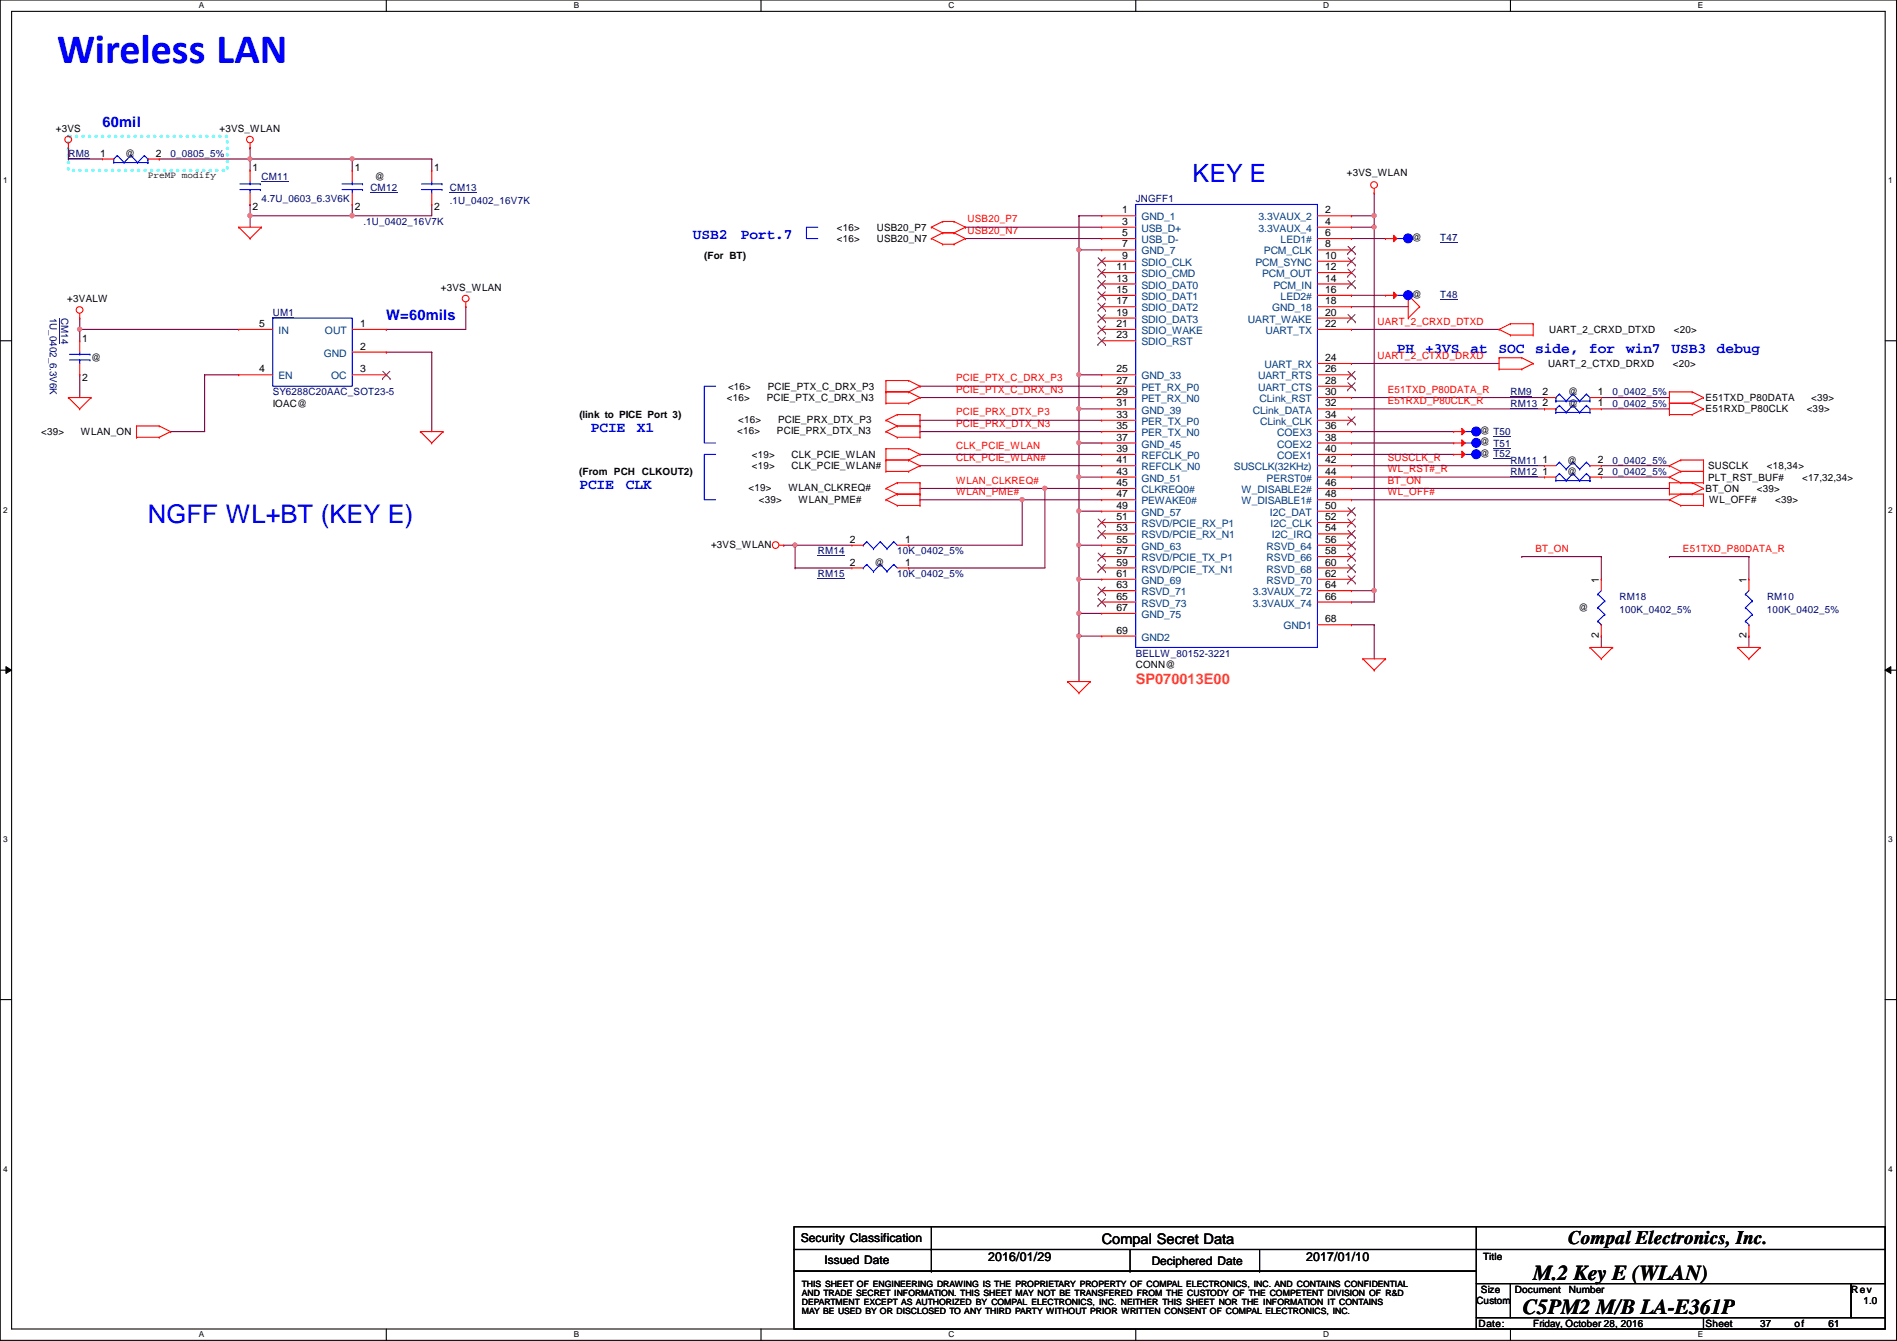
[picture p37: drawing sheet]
<svg xmlns="http://www.w3.org/2000/svg" width="297mm" height="210mm" viewBox="0 0 297 210" stroke-linecap="round" stroke-linejoin="round" font-family="sans-serif">
<defs><g id="words">
<text font-size="6.6" fill="#00f" x="8.9" y="9.8">Wireless LAN</text>
<text font-size="4" fill="#00f" x="23.2" y="81.8">NGFF WL+BT (KEY E)</text>
<text font-size="3.9" fill="#00f" x="186.7" y="28.4">KEY E</text>
<g font-size="3.3">
<text x="240.1" y="200.4">M.2 Key E (WLAN)</text>
<text x="238.5" y="205.7">C5PM2 M/B LA-E361P</text>
</g>
<text font-size="3" x="245.6" y="194.7">Compal Electronics, Inc.</text>
<g font-size="2.3" fill="#00f">
<text x="16" y="19.9">60mil</text>
<text x="108.5" y="37.4">USB2</text>
<text x="116" y="37.4">Port.7</text>
<text x="60.5" y="50.1">W=60mils</text>
<text x="218.7" y="55.2">PH</text>
<text x="223.1" y="55.2">+3VS</text>
<text x="230.2" y="55.2">at</text>
<text x="234.6" y="55.2">SOC</text>
<text x="240.4" y="55.2">side,</text>
<text x="248.9" y="55.2">for</text>
<text x="254.6" y="55.2">win7</text>
<text x="261.7" y="55.2">USB3</text>
<text x="268.8" y="55.2">debug</text>
<text x="92.5" y="67.6">PCIE</text>
<text x="99.7" y="67.6">X1</text>
<text x="90.7" y="76.5">PCIE</text>
<text x="98" y="76.5">CLK</text>
</g>
<text font-size="2.3" fill="#ff8000" x="177.8" y="107">SP070013E00</text>
<text font-size="2.3" x="172.5" y="194.6">Compal Secret Data</text>
<g font-size="1.9">
<text x="125.4" y="194.4">Security Classification</text>
<text x="129.1" y="197.8">Issued Date</text>
<text x="154.7" y="197.4">2016/01/29</text>
<text x="180.3" y="198">Deciphered Date</text>
<text x="204.5" y="197.4">2017/01/10</text>
</g>
<g font-size="1.6">
<text x="8.8" y="20.7">+3VS</text>
<text x="34.4" y="20.7">+3VS_WLAN</text>
<text x="15.7" y="24.5">1</text>
<text x="19.6" y="24.6">@</text>
<text x="24.4" y="24.5">2</text>
<text x="39.5" y="26.8">1</text>
<text x="55.5" y="26.8">1</text>
<text x="58.7" y="28.1">@</text>
<text x="68" y="26.8">1</text>
<text x="210.9" y="27.6">+3VS_WLAN</text>
<text x="39.5" y="32.9">2</text>
<text x="55.5" y="32.9">2</text>
<text x="68" y="32.9">2</text>
<text x="175.7" y="33.4">1</text>
<text x="175.7" y="35.2">3</text>
<text x="207.5" y="33.4">2</text>
<text x="207.5" y="35.2">4</text>
<text x="110.3" y="40.6">(For BT)</text>
<text x="131.1" y="36.1">&lt;16&gt;</text>
<text x="131.1" y="37.9">&lt;16&gt;</text>
<text x="137.3" y="36.1">USB20_P7</text>
<text x="137.3" y="37.9">USB20_N7</text>
<text x="175.7" y="37">5</text>
<text x="175.7" y="38.7">7</text>
<text x="175.7" y="40.5">9</text>
<text x="207.5" y="40.5">10</text>
<text x="207.5" y="37">6</text>
<text x="207.5" y="38.7">8</text>
<text x="221.1" y="37.7">@</text>
<text x="10.5" y="47.3">+3VALW</text>
<text x="69" y="45.6">+3VS_WLAN</text>
<text x="174.8" y="42.3">11</text>
<text x="174.8" y="44.1">13</text>
<text x="174.8" y="45.8">15</text>
<text x="174.8" y="47.6">17</text>
<text x="207.5" y="44.1">14</text>
<text x="207.5" y="45.8">16</text>
<text x="207.5" y="47.6">18</text>
<text x="207.5" y="42.3">12</text>
<text x="221.1" y="46.6">@</text>
<text x="12.9" y="53.5">1</text>
<text x="40.6" y="51.2">5</text>
<text x="56.4" y="51.2">1</text>
<text x="174.8" y="49.4">19</text>
<text x="174.8" y="51.2">21</text>
<text x="174.8" y="53">23</text>
<text x="207.5" y="49.4">20</text>
<text x="207.5" y="51.2">22</text>
<text x="242.6" y="52.1">UART_2_CRXD_DTXD</text>
<text x="262.1" y="52.1">&lt;20&gt;</text>
<text x="12.9" y="59.6">2</text>
<text x="14.3" y="56.6">@</text>
<text x="40.6" y="58.3">4</text>
<text x="56.4" y="54.7">2</text>
<text x="56.4" y="58.3">3</text>
<text x="174.8" y="58.3">25</text>
<text x="207.5" y="56.5">24</text>
<text x="207.5" y="58.3">26</text>
<text x="242.4" y="57.4">UART_2_CTXD_DRXD</text>
<text x="262" y="57.4">&lt;20&gt;</text>
<text x="42.7" y="63.7">IOAC@</text>
<text x="90.7" y="65.5">(link to PICE Port 3)</text>
<text x="113.8" y="62.8">&lt;16&gt;</text>
<text x="114" y="61">&lt;16&gt;</text>
<text x="120.1" y="62.8">PCIE_PTX_C_DRX_N3</text>
<text x="120.2" y="61">PCIE_PTX_C_DRX_P3</text>
<text x="174.8" y="60.1">27</text>
<text x="174.8" y="61.8">29</text>
<text x="174.8" y="63.6">31</text>
<text x="174.8" y="65.4">33</text>
<text x="207.5" y="60.1">28</text>
<text x="207.5" y="61.8">30</text>
<text x="207.5" y="65.4">34</text>
<text x="207.5" y="63.6">32</text>
<text x="241.5" y="63.6">2</text>
<text x="241.5" y="61.8">2</text>
<text x="245.6" y="63.7">@</text>
<text x="245.6" y="61.9">@</text>
<text x="250.2" y="63.6">1</text>
<text x="250.2" y="61.8">1</text>
<text x="267.1" y="62.8">E51TXD_P80DATA</text>
<text x="267.1" y="64.6">E51RXD_P80CLK</text>
<text x="282.9" y="64.6">&lt;39&gt;</text>
<text x="283.6" y="62.8">&lt;39&gt;</text>
<text x="6.4" y="68.1">&lt;39&gt;</text>
<text x="12.7" y="68.1">WLAN_ON</text>
<text x="115.4" y="67.9">&lt;16&gt;</text>
<text x="115.6" y="66.2">&lt;16&gt;</text>
<text x="117.7" y="71.7">&lt;19&gt;</text>
<text x="121.7" y="67.9">PCIE_PRX_DTX_N3</text>
<text x="121.8" y="66.2">PCIE_PRX_DTX_P3</text>
<text x="123.9" y="71.7">CLK_PCIE_WLAN</text>
<text x="174.8" y="67.2">35</text>
<text x="174.8" y="69">37</text>
<text x="174.8" y="70.7">39</text>
<text x="207.5" y="67.2">36</text>
<text x="207.5" y="69">38</text>
<text x="207.5" y="70.7">40</text>
<text x="231.7" y="67.9">@ T50</text>
<text x="231.7" y="69.7">@ T51</text>
<text x="231.7" y="71.5">@ T52</text>
<text x="90.7" y="74.4">(From PCH CLKOUT2)</text>
<text x="117.2" y="76.8">&lt;19&gt;</text>
<text x="117.7" y="73.4">&lt;19&gt;</text>
<text x="123.4" y="76.8">WLAN_CLKREQ#</text>
<text x="123.9" y="73.4">CLK_PCIE_WLAN#</text>
<text x="174.8" y="72.5">41</text>
<text x="174.8" y="74.3">43</text>
<text x="174.8" y="76.1">45</text>
<text x="174.8" y="77.9">47</text>
<text x="207.5" y="76.1">46</text>
<text x="207.5" y="77.9">48</text>
<text x="207.5" y="72.5">42</text>
<text x="207.5" y="74.3">44</text>
<text x="241.5" y="74.3">1</text>
<text x="241.5" y="72.5">1</text>
<text x="245.4" y="74.3">@</text>
<text x="245.4" y="72.6">@</text>
<text x="250.2" y="74.3">2</text>
<text x="250.2" y="72.5">2</text>
<text x="267.1" y="77">BT_ON</text>
<text x="267.5" y="75.2">PLT_RST_BUF#</text>
<text x="267.5" y="73.4">SUSCLK</text>
<text x="275.1" y="77">&lt;39&gt;</text>
<text x="276.7" y="73.4">&lt;18,34&gt;</text>
<text x="282.2" y="75.2">&lt;17,32,34&gt;</text>
<text x="118.8" y="78.8">&lt;39&gt;</text>
<text x="125" y="78.8">WLAN_PME#</text>
<text x="174.8" y="79.6">49</text>
<text x="174.8" y="81.4">51</text>
<text x="174.8" y="83.2">53</text>
<text x="207.5" y="79.6">50</text>
<text x="207.5" y="81.4">52</text>
<text x="207.5" y="83.2">54</text>
<text x="267.6" y="78.8">WL_OFF#</text>
<text x="278" y="78.8">&lt;39&gt;</text>
<text x="111.3" y="85.7">+3VS_WLAN</text>
<text x="133.1" y="88.5">2</text>
<text x="133.1" y="85">2</text>
<text x="136.9" y="88.6">@</text>
<text x="141.7" y="88.5">1</text>
<text x="141.7" y="85">1</text>
<text x="174.8" y="85">55</text>
<text x="174.8" y="86.7">57</text>
<text x="174.8" y="88.5">59</text>
<text x="207.5" y="85">56</text>
<text x="207.5" y="86.7">58</text>
<text x="207.5" y="88.5">60</text>
<text x="174.8" y="90.3">61</text>
<text x="174.8" y="92.1">63</text>
<text x="174.8" y="93.9">65</text>
<text x="174.8" y="95.6">67</text>
<text x="207.5" y="92.1">64</text>
<text x="207.5" y="93.9">66</text>
<text x="207.5" y="90.3">62</text>
<text x="247.2" y="95.7">@</text>
<text x="250.4" y="91.2" transform="rotate(-90 250.4 91.2)">1</text>
<text x="273.5" y="91.2" transform="rotate(-90 273.5 91.2)">1</text>
<text x="174.8" y="99.2">69</text>
<text x="207.5" y="97.4">68</text>
<text x="250.4" y="99.9" transform="rotate(-90 250.4 99.9)">2</text>
<text x="273.5" y="99.9" transform="rotate(-90 273.5 99.9)">2</text>
<text x="177.8" y="104.6">CONN@</text>
<text x="232.2" y="197.2">Title</text>
<text x="231.9" y="202.4">Size</text>
<text x="237.2" y="202.4">Document</text>
<text x="245.6" y="202.4">Number</text>
<text x="289.8" y="202.4">Rev</text>
<text x="231.2" y="204.1">Custom</text>
<text x="231.5" y="207.7">Date:</text>
<text x="240.1" y="207.7">Friday, October 28, 2016</text>
<text x="267.1" y="207.7">Sheet</text>
<text x="275.6" y="207.7">37</text>
<text x="281" y="207.7">of</text>
<text x="286.3" y="207.7">61</text>
<text x="291.8" y="204.1">1.0</text>
</g>
<g font-size="1.6" fill="#000080">
<text x="10.7" y="24.6">RM8</text>
<text x="26.7" y="24.6">0_0805_5%</text>
<text x="40.9" y="28.1">CM11</text>
<text x="58" y="29.9">CM12</text>
<text x="70.4" y="29.9">CM13</text>
<text x="40.9" y="31.7">4.7U_0603_6.3V6K</text>
<text x="56.9" y="35.2">.1U_0402_16V7K</text>
<text x="70.4" y="32">.1U_0402_16V7K</text>
<text x="177.8" y="31.7">JNGFF1</text>
<text x="225.5" y="37.7">T47</text>
<text x="225.5" y="46.6">T48</text>
<text x="7.8" y="49.8" transform="rotate(90 7.8 49.8)">1U_0402_6.3V6K</text>
<text x="9.6" y="49.8" transform="rotate(90 9.6 49.8)">CM14</text>
<text x="42.7" y="49.4">UM1</text>
<text x="42.7" y="61.9">SY6288C20AAC_SOT23-5</text>
<text x="236.5" y="63.7">RM13</text>
<text x="236.5" y="61.9">RM9</text>
<text x="252.5" y="63.7">0_0402_5%</text>
<text x="252.5" y="61.9">0_0402_5%</text>
<text x="236.5" y="74.3">RM12</text>
<text x="236.5" y="72.6">RM11</text>
<text x="252.5" y="74.3">0_0402_5%</text>
<text x="252.5" y="72.6">0_0402_5%</text>
<text x="128.1" y="86.8">RM14</text>
<text x="140.5" y="86.8">10K_0402_5%</text>
<text x="128.1" y="90.3">RM15</text>
<text x="140.5" y="90.3">10K_0402_5%</text>
<text x="253.6" y="93.9">RM18</text>
<text x="276.7" y="93.9">RM10</text>
<text x="253.6" y="96">100K_0402_5%</text>
<text x="276.7" y="96">100K_0402_5%</text>
<text x="177.8" y="102.8">BELLW_80152-3221</text>
</g>
<g font-size="1.6" fill="#f00">
<text x="151.5" y="34.8">USB20_P7</text>
<text x="151.5" y="36.6">USB20_N7</text>
<text x="215.7" y="50.8">UART_2_CRXD_DTXD</text>
<text x="149.7" y="59.7">PCIE_PTX_C_DRX_P3</text>
<text x="215.7" y="56.1">UART_2_CTXD_DRXD</text>
<text x="149.7" y="65">PCIE_PRX_DTX_P3</text>
<text x="149.7" y="61.5">PCIE_PTX_C_DRX_N3</text>
<text x="217.3" y="61.5">E51TXD_P80DATA_R</text>
<text x="217.3" y="63.2">E51RXD_P80CLK_R</text>
<text x="149.7" y="66.8">PCIE_PRX_DTX_N3</text>
<text x="149.7" y="70.4">CLK_PCIE_WLAN</text>
<text x="149.7" y="72.1">CLK_PCIE_WLAN#</text>
<text x="149.7" y="77.5">WLAN_PME#</text>
<text x="149.7" y="75.7">WLAN_CLKREQ#</text>
<text x="217.3" y="73.9">WL_RST#_R</text>
<text x="217.3" y="77.5">WL_OFF#</text>
<text x="217.3" y="72.1">SUSCLK_R</text>
<text x="217.3" y="75.7">BT_ON</text>
<text x="240.4" y="86.4">BT_ON</text>
<text x="263.5" y="86.4">E51TXD_P80DATA_R</text>
</g>
<g font-size="1.6" fill="#004080">
<text x="178.7" y="34.5">GND_1</text>
<text x="197.1" y="34.5">3.3VAUX_2</text>
<text x="178.7" y="36.3">USB_D+</text>
<text x="178.7" y="38.1">USB_D-</text>
<text x="178.7" y="39.8">GND_7</text>
<text x="178.7" y="41.6">SDIO_CLK</text>
<text x="196.6" y="41.6">PCM_SYNC</text>
<text x="197.1" y="36.3">3.3VAUX_4</text>
<text x="197.9" y="39.8">PCM_CLK</text>
<text x="200.5" y="38.1">LED1#</text>
<text x="178.7" y="43.4">SDIO_CMD</text>
<text x="178.7" y="45.2">SDIO_DAT0</text>
<text x="178.7" y="46.9">SDIO_DAT1</text>
<text x="197.6" y="43.4">PCM_OUT</text>
<text x="199.4" y="45.2">PCM_IN</text>
<text x="200.5" y="46.9">LED2#</text>
<text x="43.6" y="52.3">IN</text>
<text x="50.9" y="52.3">OUT</text>
<text x="178.7" y="48.7">SDIO_DAT2</text>
<text x="178.7" y="50.5">SDIO_DAT3</text>
<text x="178.7" y="52.3">SDIO_WAKE</text>
<text x="195.4" y="50.5">UART_WAKE</text>
<text x="198.2" y="52.3">UART_TX</text>
<text x="199.2" y="48.7">GND_18</text>
<text x="43.6" y="59.4">EN</text>
<text x="50.7" y="55.8">GND</text>
<text x="51.9" y="59.4">OC</text>
<text x="178.7" y="54.1">SDIO_RST</text>
<text x="178.7" y="59.4">GND_33</text>
<text x="197" y="59.4">UART_RTS</text>
<text x="198" y="57.6">UART_RX</text>
<text x="178.7" y="61.2">PET_RX_P0</text>
<text x="178.7" y="62.9">PET_RX_N0</text>
<text x="178.7" y="64.7">GND_39</text>
<text x="196.2" y="64.7">CLink_DATA</text>
<text x="197" y="61.2">UART_CTS</text>
<text x="197.2" y="62.9">CLink_RST</text>
<text x="178.7" y="66.5">PER_TX_P0</text>
<text x="178.7" y="68.3">PER_TX_N0</text>
<text x="178.7" y="70.1">GND_45</text>
<text x="178.7" y="71.8">REFCLK_P0</text>
<text x="197.3" y="66.5">CLink_CLK</text>
<text x="200" y="68.3">COEX3</text>
<text x="200" y="70.1">COEX2</text>
<text x="200" y="71.8">COEX1</text>
<text x="178.7" y="73.6">REFCLK_N0</text>
<text x="178.7" y="75.4">GND_51</text>
<text x="178.7" y="77.2">CLKREQ0#</text>
<text x="193.2" y="73.6">SUSCLK(32KHz)</text>
<text x="194.4" y="77.2">W_DISABLE2#</text>
<text x="198.3" y="75.4">PERST0#</text>
<text x="178.7" y="79">PEWAKE0#</text>
<text x="178.7" y="80.7">GND_57</text>
<text x="178.7" y="82.5">RSVD/PCIE_RX_P1</text>
<text x="194.4" y="79">W_DISABLE1#</text>
<text x="198.8" y="80.7">I2C_DAT</text>
<text x="198.9" y="82.5">I2C_CLK</text>
<text x="178.7" y="84.3">RSVD/PCIE_RX_N1</text>
<text x="178.7" y="86.1">GND_63</text>
<text x="178.7" y="87.8">RSVD/PCIE_TX_P1</text>
<text x="178.7" y="89.6">RSVD/PCIE_TX_N1</text>
<text x="198.3" y="86.1">RSVD_64</text>
<text x="198.3" y="87.8">RSVD_66</text>
<text x="198.3" y="89.6">RSVD_68</text>
<text x="199.1" y="84.3">I2C_IRQ</text>
<text x="178.7" y="91.4">GND_69</text>
<text x="178.7" y="93.2">RSVD_71</text>
<text x="178.7" y="95">RSVD_73</text>
<text x="196.2" y="93.2">3.3VAUX_72</text>
<text x="196.2" y="95">3.3VAUX_74</text>
<text x="198.3" y="91.4">RSVD_70</text>
<text x="178.7" y="96.7">GND_75</text>
<text x="178.7" y="100.3">GND2</text>
<text x="201" y="98.5">GND1</text>
</g>
<text font-size="1.5" x="23.2" y="27.9">PreMP modify</text>
<g font-size="1.4">
<text x="125.6" y="202.8">AND TRADE SECRET INFORMATION. THIS SHEET MAY NOT BE TRANSFERED FROM THE CUSTODY OF THE COMPETENT DIVISION OF R&amp;D</text>
<text x="125.6" y="201.4">THIS SHEET OF ENGINEERING DRAWING IS THE PROPRIETARY PROPERTY OF COMPAL ELECTRONICS, INC. AND CONTAINS CONFIDENTIAL</text>
<text x="125.6" y="204.2">DEPARTMENT EXCEPT AS AUTHORIZED BY COMPAL ELECTRONICS, INC. NEITHER THIS SHEET NOR THE INFORMATION IT CONTAINS</text>
<text x="125.6" y="205.6">MAY BE USED BY OR DISCLOSED TO ANY THIRD PARTY WITHOUT PRIOR WRITTEN CONSENT OF COMPAL ELECTRONICS, INC.</text>
</g>
<g font-size="1.3">
<text x="31.2" y="1.3">A</text>
<text x="89.8" y="1.3">B</text>
<text x="148.5" y="1.3">C</text>
<text x="207.2" y="1.3">D</text>
<text x="265.9" y="1.3">E</text>
<text x=".5" y="28.7">1</text>
<text x="295.7" y="28.7">1</text>
<text x=".5" y="80.3">2</text>
<text x="295.7" y="80.3">2</text>
<text x=".5" y="131.8">3</text>
<text x="295.7" y="131.8">3</text>
<text x=".5" y="183.4">4</text>
<text x="295.7" y="183.4">4</text>
<text x="31.2" y="209.3">A</text>
<text x="89.8" y="209.3">B</text>
<text x="148.5" y="209.3">C</text>
<text x="207.2" y="209.3">D</text>
<text x="265.9" y="209.3">E</text>
</g>
</g></defs>
<path d="M0 0h297v209.8h-297zM1.8 1.8h293.4v206.2h-293.4z" fill="none" stroke="#000" stroke-width=".17"/>
<g fill="#fff">
<path d="M31.2 .2h.8v1.4h-.8z"/>
<path d="M31.2 208.2h.8v1.4h-.8z"/>
</g>
<path d="M60.5 0v1.8M60.5 208v1.8" fill="none" stroke="#000" stroke-width=".17"/>
<g fill="#fff">
<path d="M89.8 .2h.8v1.4h-.8z"/>
<path d="M89.8 208.2h.8v1.4h-.8z"/>
</g>
<path d="M119.2 0v1.8M119.2 208v1.8" fill="none" stroke="#000" stroke-width=".17"/>
<g fill="#fff">
<path d="M148.5 .2h.9v1.4h-.9z"/>
<path d="M148.5 208.2h.9v1.4h-.9z"/>
</g>
<path d="M177.8 0v1.8M177.8 208v1.8" fill="none" stroke="#000" stroke-width=".17"/>
<g fill="#fff">
<path d="M207.2 .2h.9v1.4h-.9z"/>
<path d="M207.2 208.2h.9v1.4h-.9z"/>
</g>
<path d="M236.5 0v1.8M236.5 208v1.8" fill="none" stroke="#000" stroke-width=".17"/>
<g fill="#fff">
<path d="M265.8 .2h.9v1.4h-.9z"/>
<path d="M265.8 208.2h.9v1.4h-.9z"/>
<path d="M.5 27.6h.7v1.4h-.7z"/>
<path d="M295.7 27.6h.6v1.4h-.6z"/>
<path d="M.5 79.1h.7v1.4h-.7z"/>
<path d="M295.7 79.1h.6v1.4h-.6z"/>
</g>
<path d="M0 53.3h1.8M295.2 53.3h1.8" fill="none" stroke="#000" stroke-width=".17"/>
<g fill="#fff">
<path d="M.5 130.7h.7v1.4h-.7z"/>
<path d="M295.7 130.7h.6v1.4h-.6z"/>
</g>
<path d="M0 104.9h1.8M295.2 104.9h1.8" fill="none" stroke="#000" stroke-width=".17"/>
<path d="M.9 104.4l.9 .5-.9 .5zM295.2 104.9l.9-.5v1z" fill="#000"/>
<path d="M.9 104.4l.9 .5-.9 .5zM295.2 104.9l.9-.5v1z" fill="none" stroke="#000" stroke-width=".16"/>
<g fill="#fff">
<path d="M.5 182.2h.7v1.4h-.7z"/>
<path d="M295.7 182.2h.6v1.4h-.6z"/>
</g>
<path d="M0 156.5h1.8M295.2 156.5h1.8" fill="none" stroke="#000" stroke-width=".17"/>
<path d="M128.1 35.6h-1.8v1.7h1.8M112.1 60.5h-1.8v8.8h1.8M112.1 71.1h-1.8v7.1h1.8" fill="none" stroke="#00f" stroke-width=".17"/>
<path d="M10.7 21.3h24.9v5.4h-24.9z" fill="none" stroke="#0ff" stroke-width=".51" stroke-dasharray="0 1"/>
<path d="M39.2 33.8h.1M39.2 33.8v1.8M55.2 24.9h12.4M55.2 32h.1M55.2 24.9h.1M55.2 32v1.8h-16M55.2 24.9v1.8" fill="none" stroke="#800040" stroke-width=".17"/>
<circle cx="55.1" cy="24.9" r=".32" fill="#f0f"/>
<circle cx="55.1" cy="24.9" r=".32" fill="none" stroke="#f0f" stroke-width=".17"/>
<path d="M10.7 23.1h.1M10.7 23.1v1.8M39.2 24.9h.1M39.2 24.9v1.8M55.2 33.8h12.4M55.2 33.8h.1" fill="none" stroke="#800040" stroke-width=".17"/>
<circle cx="55.1" cy="33.8" r=".32" fill="#f0f"/>
<circle cx="55.1" cy="33.8" r=".32" fill="none" stroke="#f0f" stroke-width=".17"/>
<path d="M10.7 24.9h5.3M10.7 24.9h.1M39.2 32h.1M39.2 32v1.8" fill="none" stroke="#800040" stroke-width=".17"/>
<circle cx="39.1" cy="33.8" r=".32" fill="#f0f"/>
<circle cx="39.1" cy="33.8" r=".32" fill="none" stroke="#f0f" stroke-width=".17"/>
<path d="M39.2 24.9h.1M39.2 24.9h16M67.6 32h.1M67.6 24.9h.1M67.6 24.9v1.8M67.6 32v1.8M12.5 51.6h24.9M12.5 51.6h.1" fill="none" stroke="#800040" stroke-width=".17"/>
<circle cx="12.5" cy="51.5" r=".32" fill="#f0f"/>
<circle cx="12.5" cy="51.5" r=".32" fill="none" stroke="#f0f" stroke-width=".17"/>
<g fill="none" stroke="#800040" stroke-width=".17">
<path d="M24.9 24.9h.1M39.2 23.1h.1M39.2 23.1v1.8h-14.3M12.5 49.8h.1M12.5 58.7h.1M12.5 51.6h.1M12.5 49.8v3.5M12.5 58.7v3.5M60.5 51.6h.1M60.5 55.1h.1M60.5 55.1h7.1M67.6 55.1h.1"/>
<path d="M67.6 55.1v12.5M72.9 48h.1M72.9 48v3.6h-12.4M26.7 67.6h5.3M26.7 67.6h.1"/>
</g>
<circle cx="39.1" cy="24.9" r=".32" fill="#f0f"/>
<circle cx="39.1" cy="24.9" r=".32" fill="none" stroke="#f0f" stroke-width=".17"/>
<path d="M168.9 39.1h.1M168.9 39.1v19.6" fill="none" stroke="#800040" stroke-width=".17"/>
<circle cx="168.9" cy="58.6" r=".32" fill="#f0f"/>
<circle cx="168.9" cy="58.6" r=".32" fill="none" stroke="#f0f" stroke-width=".17"/>
<circle cx="168.9" cy="39.1" r=".32" fill="#f0f"/>
<circle cx="168.9" cy="39.1" r=".32" fill="none" stroke="#f0f" stroke-width=".17"/>
<path d="M168.9 58.7h.1M168.9 58.7v10.6M168.9 58.7h3.6M168.9 64h.1M168.9 64h3.6" fill="none" stroke="#800040" stroke-width=".17"/>
<circle cx="168.9" cy="69.3" r=".32" fill="#f0f"/>
<circle cx="168.9" cy="69.3" r=".32" fill="none" stroke="#f0f" stroke-width=".17"/>
<circle cx="168.9" cy="64" r=".32" fill="#f0f"/>
<circle cx="168.9" cy="64" r=".32" fill="none" stroke="#f0f" stroke-width=".17"/>
<path d="M168.9 69.3h.1M168.9 74.7h.1M168.9 69.3v10.7M168.9 69.3h3.6M168.9 74.7h3.6" fill="none" stroke="#800040" stroke-width=".17"/>
<circle cx="168.9" cy="74.6" r=".32" fill="#f0f"/>
<circle cx="168.9" cy="74.6" r=".32" fill="none" stroke="#f0f" stroke-width=".17"/>
<path d="M168.9 80h.1M168.9 80v5.3M168.9 80h3.6" fill="none" stroke="#800040" stroke-width=".17"/>
<circle cx="168.9" cy="85.3" r=".32" fill="#f0f"/>
<circle cx="168.9" cy="85.3" r=".32" fill="none" stroke="#f0f" stroke-width=".17"/>
<circle cx="168.9" cy="80" r=".32" fill="#f0f"/>
<circle cx="168.9" cy="80" r=".32" fill="none" stroke="#f0f" stroke-width=".17"/>
<path d="M168.9 85.3h.1M168.9 90.7h.1M168.9 85.3v10.7M168.9 85.3h3.6M168.9 90.7h3.6" fill="none" stroke="#800040" stroke-width=".17"/>
<circle cx="168.9" cy="96" r=".32" fill="#f0f"/>
<circle cx="168.9" cy="96" r=".32" fill="none" stroke="#f0f" stroke-width=".17"/>
<circle cx="168.9" cy="90.7" r=".32" fill="#f0f"/>
<circle cx="168.9" cy="90.7" r=".32" fill="none" stroke="#f0f" stroke-width=".17"/>
<g fill="none" stroke="#800040" stroke-width=".17">
<path d="M151.2 37.3h.1M151.2 35.6h.1M151.2 37.3h21.3M151.2 35.6h21.3M144.1 67.6h.1M144.1 65.8h.1M144.1 60.5h.1M144.1 62.2h.1M144.1 72.9h.1M144.1 71.1h.1M144.1 67.6h28.4M144.1 65.8h28.4"/>
<path d="M144.1 60.5h28.4M144.1 62.2h28.4M144.1 72.9h28.4M144.1 71.1h28.4M160.1 78.2h12.4M160.1 78.2h.1M163.6 76.5h.1M163.6 76.5h8.9M168.9 96h.1M168.9 99.6h.1M168.9 99.6v7.1M168.9 96h3.6"/>
</g>
<circle cx="168.9" cy="99.5" r=".32" fill="#f0f"/>
<circle cx="168.9" cy="99.5" r=".32" fill="none" stroke="#f0f" stroke-width=".17"/>
<path d="M168.9 33.8h.1M168.9 39.1h.1M168.9 33.8v5.3M168.9 33.8h3.6M168.9 39.1h3.6M211.6 33.8h.1M211.6 33.8h3.6M215.2 35.6h.1M215.2 35.6v56.9M211.6 74.7h30.2M211.6 74.7h.1" fill="none" stroke="#800040" stroke-width=".17"/>
<circle cx="215.2" cy="92.4" r=".32" fill="#f0f"/>
<circle cx="215.2" cy="92.4" r=".32" fill="none" stroke="#f0f" stroke-width=".17"/>
<circle cx="215.2" cy="35.5" r=".32" fill="#f0f"/>
<circle cx="215.2" cy="35.5" r=".32" fill="none" stroke="#f0f" stroke-width=".17"/>
<g fill="none" stroke="#800040" stroke-width=".17">
<path d="M211.6 37.3h5.4M211.6 35.6h.1M211.6 37.3h.1M215.2 33.8h.1M215.2 33.8v1.8h-3.6M211.6 46.2h5.4M211.6 48h.1M211.6 46.2h.1M211.6 48h8.9M211.6 71.1h16M211.6 69.3h16M211.6 67.6h16"/>
<path d="M211.6 72.9h30.2M211.6 78.2h49.8M211.6 78.2h.1M211.6 72.9h.1M211.6 71.1h.1M211.6 69.3h.1M211.6 67.6h.1M211.6 92.5h.1M211.6 94.2h.1M211.6 97.8h.1M211.6 92.5h3.6M211.6 97.8h3.6"/>
<path d="M215.2 92.5h.1M215.2 97.8h.1M215.2 92.5v1.7h-3.6M215.2 97.8v5.3"/>
</g>
<circle cx="215.2" cy="33.8" r=".32" fill="#f0f"/>
<circle cx="215.2" cy="33.8" r=".32" fill="none" stroke="#f0f" stroke-width=".17"/>
<path d="M215.2 30.2h.1M215.2 30.2v3.6M211.6 62.2h30.2M211.6 62.2h.1M250.7 74.7h10.7M250.7 74.7h.1M124.5 85.3h.1M124.5 85.3h8.9M142.3 85.3h17.8M142.3 85.3h.1" fill="none" stroke="#800040" stroke-width=".17"/>
<circle cx="124.5" cy="85.3" r=".32" fill="#f0f"/>
<circle cx="124.5" cy="85.3" r=".32" fill="none" stroke="#f0f" stroke-width=".17"/>
<g fill="none" stroke="#800040" stroke-width=".17">
<path d="M211.6 51.6h.1M211.6 56.9h.1M211.6 51.6h23.1M211.6 56.9h23.1M144.1 78.2h.1M144.1 78.2h16M160.1 78.2h.1M160.1 78.2v7.1M250.7 62.2h10.7M261.4 62.2h.1M168.9 99.6h.1M168.9 96h.1"/>
<path d="M168.9 96v3.6M168.9 99.6h3.6"/>
</g>
<circle cx="160" cy="78.2" r=".32" fill="#f0f"/>
<circle cx="160" cy="78.2" r=".32" fill="none" stroke="#f0f" stroke-width=".17"/>
<path d="M32 58.7h.1M32 58.7v8.9M32 58.7h5.4M144.1 76.5h.1M144.1 76.5h19.5M163.6 76.5h.1M163.6 76.5v12.4h-21.3M142.3 88.9h.1" fill="none" stroke="#800040" stroke-width=".17"/>
<circle cx="163.6" cy="76.4" r=".32" fill="#f0f"/>
<circle cx="163.6" cy="76.4" r=".32" fill="none" stroke="#f0f" stroke-width=".17"/>
<g fill="none" stroke="#800040" stroke-width=".17">
<path d="M211.6 76.5h49.8M211.6 64h30.2M241.8 64h.1M250.7 64h10.7M250.7 72.9h10.7M261.4 76.5h.1M261.4 72.9h.1M261.4 64h.1M122.7 85.3h1.8M122.7 85.3h.1M124.5 85.3h.1M124.5 88.9h.1"/>
<path d="M124.5 85.3v3.6M124.5 88.9h8.9M238.3 87.1h12.4M238.3 87.1h.1M250.7 87.1h.1M250.7 99.6h.1M250.7 87.1v3.6M250.7 99.6v1.7M261.4 87.1h.1M261.4 87.1h12.5M273.9 99.6h.1M273.9 87.1h.1"/>
<path d="M273.9 87.1v3.6M273.9 99.6v1.7"/>
</g>
<g fill="none" stroke="#f00" stroke-width=".17">
<path d="M10.7 23.1h.1M10.7 22.4v.7M16 24.9h.1M16 24.9h1.8M23.2 24.9h1.7M24.9 24.9h.1M37.4 35.6h.1M37.4 35.6h3.5M37.4 35.6l1.8 1.7M39.2 37.3h.1M39.2 23.1h.1M39.2 22.4v.7"/>
<path d="M40.9 35.6h.1M40.9 35.6l-1.7 1.7M145.8 35.6h.1M145.8 37.3h.1M145.8 35.6l1.8 .8M145.8 37.3l1.8 .9M147.6 36.4h1.8M147.6 38.2h1.8M147.6 34.7l-1.8 .9M147.6 36.4l-1.8 .9M147.6 34.7h.1M147.6 36.4h.1"/>
<path d="M147.6 38.2h.1M147.6 34.7h1.8M149.4 34.7h.1M149.4 36.4h.1M149.4 38.2h.1M149.4 34.7l1.8 .9M149.4 36.4l1.8 .9M151.2 35.6h.1M151.2 37.3h.1M151.2 35.6l-1.8 .8M151.2 37.3l-1.8 .9M215.2 30.2h.1"/>
<path d="M215.2 29.5v.7M12.5 49.8h.1M12.5 53.3h.1M12.5 58.7h.1M12.5 49.1v.7M12.5 53.3v1.8M12.5 56.9v1.8M72.9 48h.1M72.9 47.3v.7M138.7 59.6h.1M138.7 59.6v3.5M138.7 59.6h3.6"/>
<path d="M142.3 59.6h.1M142.3 59.6l1.8 .9M220.5 46.2l1.8 1.8M220.5 49.8h.1M220.5 46.2h.1M220.5 46.2v3.6M222.3 48h.1M222.3 48l-1.8 1.8M234.7 51.6h.1M234.7 56h.1M234.7 57.8h.1M234.7 51.6l1.8 .9"/>
<path d="M234.7 56v1.8M234.7 57.8h3.6M234.7 56h3.6M236.5 50.7h.1M236.5 52.5h.1M236.5 50.7l-1.8 .9M236.5 52.5h3.6M236.5 50.7h3.6M238.3 56l1.8 .9M238.3 56h.1M238.3 57.8h.1M240.1 52.5h.1"/>
<path d="M240.1 50.7h.1M240.1 56.9h.1M240.1 50.7v1.8M240.1 56.9l-1.8 .9M10.7 62.2h.1M10.7 62.2h3.6M10.7 62.2l1.8 1.8M12.5 64h.1M14.3 62.2h.1M14.3 62.2l-1.8 1.8M21.4 68.5h.1M21.4 66.7h.1"/>
<path d="M21.4 66.7h3.5M21.4 66.7v1.8M21.4 68.5h3.5M24.9 66.7h.1M24.9 68.5h.1M24.9 66.7l1.8 .9M26.7 67.6h.1M26.7 67.6l-1.8 .9M65.8 67.6l1.8 1.7M65.8 67.6h.1M65.8 67.6h3.6M67.6 69.3h.1"/>
<path d="M69.4 67.6h.1M69.4 67.6l-1.8 1.7M138.7 67.6h.1M138.7 65.8h.1M138.7 70.2h.1M138.7 72h.1M138.7 76.5h.1M138.7 73.8h.1M138.7 78.2h.1M138.7 63.1h.1M138.7 61.3h.1M138.7 72h3.6"/>
<path d="M138.7 70.2v3.6M138.7 73.8h3.6M138.7 61.3h3.6M138.7 67.6l1.8 .9M138.7 65.8l1.8 .9M138.7 76.5l1.8 .8M138.7 78.2l1.8 .9M138.7 70.2h3.6M138.7 63.1h3.6M140.5 66.7h3.6M140.5 68.5h3.6M140.5 77.3h3.6"/>
<path d="M140.5 79.1h3.6M140.5 66.7l-1.8 .9M140.5 64.9l-1.8 .9M140.5 75.6l-1.8 .9M140.5 77.3l-1.8 .9M140.5 68.5h.1M140.5 66.7h.1M140.5 64.9h.1M140.5 77.3h.1M140.5 75.6h.1M140.5 79.1h.1M140.5 64.9h3.6"/>
<path d="M140.5 75.6h3.6M142.3 70.2l1.8 .9M142.3 72l1.8 .9M142.3 72h.1M142.3 70.2h.1M142.3 73.8h.1M142.3 61.3h.1M142.3 63.1h.1M142.3 61.3l1.8 .9M144.1 66.7h.1M144.1 68.5h.1M144.1 64.9h.1"/>
<path d="M144.1 71.1h.1M144.1 75.6h.1M144.1 77.3h.1M144.1 72.9h.1M144.1 79.1h.1M144.1 62.2h.1M144.1 60.5h.1M144.1 64.9v3.6M144.1 75.6v3.5M144.1 62.2l-1.8 .9M144.1 60.5l-1.8 .8M144.1 71.1l-1.8 .9"/>
<path d="M144.1 72.9l-1.8 .9M241.8 74.7h.1M241.8 74.7h1.8M249 74.7h1.7M250.7 74.7h.1M261.4 78.2h.1M261.4 74.7h.1M261.4 77.3h.1M261.4 75.6h.1M261.4 63.1h.1M261.4 61.3h.1M261.4 72.9h.1"/>
<path d="M261.4 64.9h.1M261.4 75.6h5.3M261.4 78.2l1.8 .9M261.4 74.7l1.8 .9M261.4 61.3v3.6M261.4 75.6v1.7M261.4 63.1h3.6M261.4 61.3h3.6M261.4 72.9l1.8 .9M261.4 64.9h3.6M261.4 77.3h5.3M263.2 72h3.5"/>
<path d="M263.2 73.8h3.5M263.2 77.3h.1M263.2 79.1h.1M263.2 73.8h.1M263.2 75.6h.1M263.2 72h.1M263.2 79.1h3.5M263.2 77.3l-1.8 .9M263.2 73.8l-1.8 .9M263.2 72l-1.8 .9M265 77.3h.1M265 75.6h.1"/>
<path d="M265 63.1h.1M265 61.3h.1M265 64.9h.1M265 75.6l1.7 .9M265 61.3l1.7 .9M265 63.1l1.7 .9M266.7 79.1h.1M266.7 77.3h.1M266.7 75.6h.1M266.7 73.8h.1M266.7 76.5h.1M266.7 62.2h.1"/>
<path d="M266.7 72h.1M266.7 64h.1M266.7 72v3.6M266.7 77.3v1.8M266.7 76.5l-1.7 .8M266.7 62.2l-1.7 .9M266.7 64l-1.7 .9M122 85.3h.7M122.7 85.3h.1M167.2 106.7h3.5M167.2 106.7h.1M167.2 106.7l1.7 1.8"/>
<path d="M168.9 108.5h.1M170.7 106.7l-1.8 1.8M170.7 106.7h.1M213.4 103.1h3.6M213.4 103.1h.1M213.4 103.1l1.8 1.8M215.2 104.9h.1M217 103.1h.1M217 103.1l-1.8 1.8M249 101.3h3.5M249 101.3h.1M249 101.3l1.7 1.8"/>
<path d="M250.7 103.1h.1M252.5 101.3h.1M252.5 101.3l-1.8 1.8M272.1 101.3h.1M272.1 101.3l1.8 1.8M272.1 101.3h3.5M273.9 103.1h.1M275.6 101.3h.1M275.6 101.3l-1.7 1.8"/>
<circle cx="10.7" cy="21.8" r=".52"/>
<circle cx="39.1" cy="21.8" r=".52"/>
<circle cx="215.2" cy="29" r=".52"/>
<circle cx="12.5" cy="48.5" r=".52"/>
<circle cx="72.9" cy="46.7" r=".52"/>
<circle cx="121.4" cy="85.3" r=".52"/>
</g>
<g fill="none" stroke="#000" stroke-width=".17">
<path d="M124.3 192h106.9v3.6h-106.9zM124.3 195.6h106.9v3.4h-106.9zM124.3 199h106.9v9h-106.9zM145.8 195.6h.1M145.8 199h.1M145.8 192v7M176.9 199h.1M176.9 195.6v3.4M197.2 199h.1M197.2 195.6v3.4M231.2 192h64v3.6h-64zM231.2 195.6h64v5.3h-64z"/>
<path d="M231.2 200.9h5.3v5.3h-5.3zM231.2 206.2h35.5v1.8h-35.5zM236.5 200.9h53.4v5.3h-53.4zM266.7 206.2h28.5v1.8h-28.5zM289.9 200.9h5.3v5.3h-5.3z"/>
</g>
<g fill="none" stroke="#00f" stroke-width=".17">
<path d="M17.8 25.4h.1M17.8 25.4h5.4M18.4 24.3h.1M18.4 24.3l1 1.1M18.4 24.3l-.6 .6v.5M19.4 25.4h.1M20.5 24.3l-1.1 1.1M20.5 24.3h.1M20.5 24.3l1 1.1M21.5 25.4h.1M22.6 24.3l-1.1 1.1M22.6 24.3h.1"/>
<path d="M22.6 24.3l.6 .6M23.2 24.9h.1M23.2 25.4h.1M23.2 24.9v.5M10.9 56.3h3.2M10.9 55.5h3.2M12.5 55.5h.1M12.5 56.3h.1M12.5 55.1v.4M12.5 56.3v.6M14.1 56.3h.1M14.1 55.5h.1"/>
<path d="M243.6 75.2h.1M243.6 75.2h5.4M244.2 74.1h.1M244.2 74.1l1 1.1M244.2 74.1l-.6 .6v.5M245.2 75.2h.1M246.3 74.1l-1.1 1.1M246.3 74.1h.1M246.3 74.1l1.1 1.1M247.4 75.2h.1M248.4 74.1l-1 1.1M248.4 74.1h.1"/>
<path d="M248.4 74.1l.6 .6M249 74.7h.1M249 75.2h.1M249 74.7v.5"/>
</g>
<path d="M10.7 24.8h3.4M9.3 49.8v4M236.5 74.6h4.2" fill="none" stroke="#000080" stroke-width=".16"/>
<circle cx="220.5" cy="37.3" r=".7" fill="#00f"/>
<g fill="none" stroke="#00f" stroke-width=".17">
<path d="M218.7 37.3h1.1M219.8 37.3h.1"/>
<circle cx="220.5" cy="37.3" r=".7"/>
</g>
<path d="M225.5 38h2.8" fill="none" stroke="#000080" stroke-width=".16"/>
<path d="M218.2 36.8l.5 .5-.5 .5z" fill="#f00"/>
<g fill="none" stroke="#f00" stroke-width=".17">
<path d="M39.2 26.7h.1M39.2 32h.1M39.2 26.7v1.7M39.2 30.2v1.8M217 37.3h.1M217 37.3h1.7M218.2 36.8l.5 .5-.5 .5zM241.8 64h.1M241.8 72.9h.1M241.8 64h1.8M241.8 72.9h1.8M249 64h1.7"/>
<path d="M249 72.9h1.7M250.7 64h.1M250.7 72.9h.1"/>
</g>
<g fill="none" stroke="#00f" stroke-width=".17">
<path d="M37.5 29.7h3.3M37.5 28.8h3.3M39.2 28.8h.1M39.2 29.7h.1M39.2 28.4v.4M39.2 29.7v.5M40.8 29.7h.1M40.8 28.8h.1M243.6 64.6h5.4M243.6 64h.1M243.6 64.6h.1M243.6 64v.6"/>
<path d="M244.2 63.5h.1M244.2 72.3h.1M244.2 63.5l-.6 .5M244.2 72.3l1 1.1M244.2 63.5l1 1.1M244.2 72.3l-.6 .6M245.2 64.6h.1M245.2 73.4h.1M246.3 72.3l-1.1 1.1M246.3 63.5h.1M246.3 72.3h.1M246.3 63.5l-1.1 1.1"/>
<path d="M246.3 72.3l1.1 1.1M246.3 63.5l1.1 1.1M247.4 64.6h.1M247.4 73.4h.1M248.4 63.5l.6 .5v.6M248.4 72.3l-1 1.1M248.4 63.5h.1M248.4 72.3h.1M248.4 63.5l-1 1.1M248.4 72.3l.6 .6M249 64.6h.1M249 72.9h.1"/>
</g>
<path d="M40.9 28.3h4.3M236.5 63.9h4.2M236.5 72.8h4.2" fill="none" stroke="#000080" stroke-width=".16"/>
<circle cx="220.5" cy="46.2" r=".7" fill="#00f"/>
<g fill="none" stroke="#00f" stroke-width=".17">
<path d="M218.7 46.2h1.1M219.8 46.2h.1"/>
<circle cx="220.5" cy="46.2" r=".7"/>
</g>
<path d="M225.5 46.8h2.8" fill="none" stroke="#000080" stroke-width=".16"/>
<path d="M218.2 45.7l.5 .5-.5 .5z" fill="#f00"/>
<g fill="none" stroke="#f00" stroke-width=".17">
<path d="M55.2 26.7h.1M55.2 32h.1M55.2 26.7v1.7M55.2 30.2v1.8M172.5 33.8h5.3M172.5 35.6h5.3M172.5 37.3h5.3M172.5 39.1h5.3M172.5 33.8h.1M172.5 35.6h.1M172.5 37.3h.1M172.5 39.1h.1"/>
<path d="M206.3 33.8h5.3M206.3 35.6h5.3M206.3 37.3h5.3M206.3 39.1h5.3M211.6 33.8h.1M211.6 35.6h.1M211.6 37.3h.1M211.6 39.1h.1M172.5 46.2h5.3M172.5 40.9h5.3M172.5 42.7h5.3M172.5 44.4h5.3"/>
<path d="M172.5 48h5.3M172.5 49.8h5.3M172.5 51.6h5.3M172.5 53.3h5.3M172.5 58.7h5.3M172.5 40.9h.1M172.5 42.7h.1M172.5 44.4h.1M172.5 46.2h.1M172.5 48h.1M172.5 49.8h.1M172.5 51.6h.1"/>
<path d="M172.5 53.3h.1M172.5 58.7h.1M206.3 46.2h5.3M206.3 40.9h5.3M206.3 42.7h5.3M206.3 44.4h5.3M206.3 48h5.3M206.3 49.8h5.3M206.3 51.6h5.3M206.3 58.7h5.3M206.3 56.9h5.3M211.6 40.9h.1"/>
<path d="M211.6 42.7h.1M211.6 44.4h.1M211.6 46.2h.1M211.6 48h.1M211.6 49.8h.1M211.6 51.6h.1M211.6 56.9h.1M211.6 58.7h.1M217 46.2h.1M217 46.2h1.7M218.2 45.7l.5 .5-.5 .5zM172.5 60.5h5.3"/>
<path d="M172.5 62.2h5.3M172.5 64h5.3M172.5 65.8h5.3M172.5 67.6h5.3M172.5 69.3h5.3M172.5 71.1h5.3M172.5 72.9h5.3M172.5 74.7h5.3M172.5 76.5h5.3M172.5 78.2h5.3M172.5 60.5h.1M172.5 62.2h.1"/>
<path d="M172.5 64h.1M172.5 65.8h.1M172.5 67.6h.1M172.5 69.3h.1M172.5 71.1h.1M172.5 72.9h.1M172.5 74.7h.1M172.5 76.5h.1M172.5 78.2h.1M206.3 60.5h5.3M206.3 62.2h5.3M206.3 64h5.3"/>
<path d="M206.3 65.8h5.3M206.3 67.6h5.3M206.3 69.3h5.3M206.3 71.1h5.3M206.3 72.9h5.3M206.3 74.7h5.3M206.3 76.5h5.3M206.3 78.2h5.3M211.6 60.5h.1M211.6 62.2h.1M211.6 64h.1M211.6 65.8h.1"/>
<path d="M211.6 67.6h.1M211.6 69.3h.1M211.6 71.1h.1M211.6 72.9h.1M211.6 74.7h.1M211.6 76.5h.1M211.6 78.2h.1M241.8 62.2h.1M241.8 62.2h1.8M249 62.2h1.7M250.7 62.2h.1M133.4 88.9h.1"/>
<path d="M133.4 88.9h1.8M140.5 88.9h1.8M142.3 88.9h.1M172.5 80h5.3M172.5 81.8h5.3M172.5 83.6h5.3M172.5 85.3h5.3M172.5 87.1h5.3M172.5 88.9h5.3M172.5 90.7h5.3M172.5 92.5h5.3M172.5 94.2h5.3"/>
<path d="M172.5 96h5.3M172.5 99.6h5.3M172.5 80h.1M172.5 81.8h.1M172.5 83.6h.1M172.5 85.3h.1M172.5 87.1h.1M172.5 88.9h.1M172.5 90.7h.1M172.5 92.5h.1M172.5 94.2h.1M172.5 96h.1"/>
<path d="M172.5 99.6h.1M206.3 80h5.3M206.3 81.8h5.3M206.3 83.6h5.3M206.3 85.3h5.3M206.3 87.1h5.3M206.3 88.9h5.3M206.3 90.7h5.3M206.3 92.5h5.3M206.3 94.2h5.3M206.3 97.8h5.3M211.6 80h.1"/>
<path d="M211.6 81.8h.1M211.6 83.6h.1M211.6 85.3h.1M211.6 87.1h.1M211.6 88.9h.1M211.6 90.7h.1M211.6 92.5h.1M211.6 94.2h.1M211.6 97.8h.1M250.7 90.7h.1M250.7 99.6h.1M250.7 90.7v1.8"/>
<path d="M250.7 97.8v1.8M273.9 90.7h.1M273.9 99.6h.1M273.9 90.7v1.8M273.9 97.8v1.8"/>
</g>
<g fill="none" stroke="#00f" stroke-width=".17">
<path d="M53.5 29.7h3.3M53.5 28.8h3.3M55.2 28.8h.1M55.2 29.7h.1M55.2 28.4v.4M55.2 29.7v.5M56.8 29.7h.1M56.8 28.8h.1M177.8 32h28.5v69.3h-28.5zM243.6 62.8h5.4M243.6 62.2h.1M243.6 62.8h.1"/>
<path d="M243.6 62.2v.6M244.2 61.7h.1M244.2 61.7l-.6 .5M244.2 61.7l1 1.1M245.2 62.8h.1M246.3 61.7h.1M246.3 61.7l-1.1 1.1M246.3 61.7l1.1 1.1M247.4 62.8h.1M248.4 61.7l.6 .5v.6M248.4 61.7h.1M248.4 61.7l-1 1.1"/>
<path d="M249 62.8h.1M135.2 88.9h.1M135.7 88.3h.1M135.7 88.3l-.5 .6M135.7 88.3l1.1 1.2M136.8 89.5h.1M137.8 88.3h.1M137.8 88.3l-1 1.2M137.8 88.3l1.1 1.2M138.9 89.5h.1M140 88.3l.5 .6M140 88.3h.1"/>
<path d="M140 88.3l-1.1 1.2M250.2 93h.1M250.2 95.1h.1M250.2 97.2h.1M250.2 93l1.1 1.1M250.2 95.1l1.1 1.1M250.2 97.2l.5 .6M250.7 97.8h.1M250.7 92.5l-.5 .5M251.3 94.1h.1M251.3 96.2h.1M251.3 94.1l-1.1 1"/>
<path d="M251.3 96.2l-1.1 1M273.3 93h.1M273.3 95.1h.1M273.3 97.2h.1M273.3 93l1.1 1.1M273.3 95.1l1.1 1.1M273.3 97.2l.6 .6M273.9 97.8h.1M273.9 92.5l-.6 .5M274.4 94.1h.1M274.4 96.2h.1M274.4 94.1l-1.1 1"/>
<path d="M274.4 96.2l-1.1 1"/>
</g>
<path d="M58 30.1h4.2M236.5 62.1h3.4M128.1 90.6h4.2" fill="none" stroke="#000080" stroke-width=".16"/>
<g fill="none" stroke="#804000" stroke-width=".16">
<path d="M211 39.7h.1M211.1 38.6l1.1 1.1M212.2 38.6l-1.2 1.1M212.2 39.7h.1M171.9 41.5h.1M171.9 43.3h.1M171.9 45h.1M171.9 46.8h.1M171.9 48.6h.1M171.9 50.4h.1M171.9 52.2h.1M171.9 53.9h.1"/>
<path d="M172 40.3l1.1 1.2M172 42.1l1.1 1.2M172 43.9l1.1 1.1M172 45.7l1.1 1.1M172 47.5l1.1 1.1M172 49.2l1.1 1.2M172 51l1.1 1.2M172 52.8l1.1 1.1M173.1 40.3l-1.2 1.2M173.1 42.1l-1.2 1.2M173.1 43.9l-1.2 1.1M173.1 45.7l-1.2 1.1"/>
<path d="M173.1 47.5l-1.2 1.1M173.1 49.2l-1.2 1.2M173.1 51l-1.2 1.2M173.1 52.8l-1.2 1.1M173.1 41.5h.1M173.1 43.3h.1M173.1 45h.1M173.1 46.8h.1M173.1 48.6h.1M173.1 50.4h.1M173.1 52.2h.1M173.1 53.9h.1"/>
<path d="M211 41.5h.1M211 43.3h.1M211 45h.1M211 50.4h.1M211 59.3h.1M211.1 40.3l1.1 1.2M211.1 42.1l1.1 1.2M211.1 43.9l1.1 1.1M211.1 49.2l1.1 1.2M211.1 58.1l1.1 1.2M211.1 59.9l1.1 1.1M212.2 42.1l-1.2 1.2"/>
<path d="M212.2 43.9l-1.2 1.1M212.2 49.2l-1.2 1.2M212.2 40.3l-1.2 1.2M212.2 58.1l-1.2 1.2M212.2 59.9l-1.2 1.1M212.2 41.5h.1M212.2 43.3h.1M212.2 45h.1M212.2 50.4h.1M212.2 59.3h.1M211 61h.1M211 66.4h.1"/>
<path d="M211.1 65.2l1.1 1.2M211.1 79.5l1.1 1.1M212.2 65.2l-1.2 1.2M212.2 79.5l-1.2 1.1M212.2 61h.1M212.2 66.4h.1M171.9 82.4h.1M171.9 84.2h.1M171.9 87.7h.1M171.9 89.5h.1M171.9 93h.1M171.9 94.8h.1"/>
<path d="M172 81.2l1.1 1.2M172 83l1.1 1.2M172 86.6l1.1 1.1M172 88.3l1.1 1.2M172 91.9l1.1 1.1M172 93.7l1.1 1.1M173.1 81.2l-1.2 1.2M173.1 83l-1.2 1.2M173.1 86.6l-1.2 1.1M173.1 88.3l-1.2 1.2M173.1 91.9l-1.2 1.1M173.1 93.7l-1.2 1.1"/>
<path d="M173.1 82.4h.1M173.1 84.2h.1M173.1 87.7h.1M173.1 89.5h.1M173.1 93h.1M173.1 94.8h.1M211 80.6h.1M211 82.4h.1M211 84.2h.1M211 85.9h.1M211 87.7h.1M211 89.5h.1"/>
<path d="M211 91.3h.1M211.1 81.2l1.1 1.2M211.1 83l1.1 1.2M211.1 84.8l1.1 1.1M211.1 86.6l1.1 1.1M211.1 88.3l1.1 1.2M211.1 90.1l1.1 1.2M212.2 81.2l-1.2 1.2M212.2 83l-1.2 1.2M212.2 84.8l-1.2 1.1M212.2 86.6l-1.2 1.1M212.2 88.3l-1.2 1.2"/>
<path d="M212.2 90.1l-1.2 1.2M212.2 80.6h.1M212.2 82.4h.1M212.2 84.2h.1M212.2 85.9h.1M212.2 87.7h.1M212.2 89.5h.1M212.2 91.3h.1"/>
</g>
<circle cx="231.2" cy="67.5" r=".7" fill="#00f"/>
<g fill="none" stroke="#00f" stroke-width=".17">
<path d="M229.4 67.6h1.1M230.5 67.6h.1"/>
<circle cx="231.2" cy="67.5" r=".7"/>
</g>
<path d="M233.8 68.3h2.8" fill="none" stroke="#000080" stroke-width=".16"/>
<path d="M228.9 67.1l.5 .5-.5 .5z" fill="#f00"/>
<path d="M67.6 26.7h.1M67.6 32h.1M67.6 26.7v1.7M67.6 30.2v1.8M227.6 67.6h.1M227.6 67.6h1.8M228.9 67.1l.5 .5-.5 .5zM133.4 85.3h.1M133.4 85.3h1.8M140.5 85.3h1.8M142.3 85.3h.1" fill="none" stroke="#f00" stroke-width=".17"/>
<g fill="none" stroke="#00f" stroke-width=".17">
<path d="M66 29.7h3.2M66 28.8h3.2M67.6 28.8h.1M67.6 29.7h.1M67.6 28.4v.4M67.6 29.7v.5M69.2 29.7h.1M69.2 28.8h.1M135.2 85.3h.1M135.7 84.8h.1M135.7 84.8l-.5 .5M135.7 84.8l1.1 1.1"/>
<path d="M136.8 85.9h.1M137.8 84.8h.1M137.8 84.8l-1 1.1M137.8 84.8l1.1 1.1M138.9 85.9h.1M140 84.8l.5 .5M140 84.8h.1M140 84.8l-1.1 1.1"/>
</g>
<path d="M70.4 30.1h4.3M128.1 87h4.2" fill="none" stroke="#000080" stroke-width=".16"/>
<circle cx="231.2" cy="69.3" r=".7" fill="#00f"/>
<g fill="none" stroke="#00f" stroke-width=".17">
<path d="M229.4 69.3h1.1M230.5 69.3h.1"/>
<circle cx="231.2" cy="69.3" r=".7"/>
</g>
<path d="M233.8 70.1h2.8" fill="none" stroke="#000080" stroke-width=".16"/>
<path d="M228.9 68.8l.5 .5-.5 .5z" fill="#f00"/>
<g fill="none" stroke="#f00" stroke-width=".17">
<path d="M37.4 51.6h5.3M37.4 58.7h5.3M37.4 58.7h.1M37.4 51.6h.1M55.2 51.6h5.3M55.2 58.7h5.3M55.2 55.1h5.3M60.5 51.6h.1M60.5 58.7h.1M60.5 55.1h.1M227.6 69.3h.1M227.6 69.3h1.8"/>
<path d="M228.9 68.8l.5 .5-.5 .5z"/>
</g>
<path d="M42.7 49.8h12.5v10.7h-12.5z" fill="none" stroke="#00f" stroke-width=".17"/>
<path d="M42.7 49.7h3.4" fill="none" stroke="#000080" stroke-width=".16"/>
<path d="M59.9 59.3h.1M59.9 58.1l1.2 1.2M61 58.1l-1.1 1.2M61.1 59.3h.1" fill="none" stroke="#804000" stroke-width=".16"/>
<circle cx="231.2" cy="71.1" r=".7" fill="#00f"/>
<g fill="none" stroke="#00f" stroke-width=".17">
<path d="M229.4 71.1h1.1M230.5 71.1h.1"/>
<circle cx="231.2" cy="71.1" r=".7"/>
</g>
<path d="M233.8 71.7h2.8" fill="none" stroke="#000080" stroke-width=".16"/>
<path d="M228.9 70.6l.5 .5-.5 .5z" fill="#f00"/>
<path d="M227.6 71.1h.1M227.6 71.1h1.8M228.9 70.6l.5 .5-.5 .5z" fill="none" stroke="#f00" stroke-width=".17"/>
<circle cx="55.1" cy="24.9" r=".32" fill="#f0f"/>
<circle cx="55.1" cy="24.9" r=".32" fill="none" stroke="#f0f" stroke-width=".17"/>
<circle cx="55.1" cy="33.8" r=".32" fill="#f0f"/>
<circle cx="55.1" cy="33.8" r=".32" fill="none" stroke="#f0f" stroke-width=".17"/>
<circle cx="39.1" cy="33.8" r=".32" fill="#f0f"/>
<circle cx="39.1" cy="33.8" r=".32" fill="none" stroke="#f0f" stroke-width=".17"/>
<circle cx="12.5" cy="51.5" r=".32" fill="#f0f"/>
<circle cx="12.5" cy="51.5" r=".32" fill="none" stroke="#f0f" stroke-width=".17"/>
<circle cx="39.1" cy="24.9" r=".32" fill="#f0f"/>
<circle cx="39.1" cy="24.9" r=".32" fill="none" stroke="#f0f" stroke-width=".17"/>
<circle cx="168.9" cy="58.6" r=".32" fill="#f0f"/>
<circle cx="168.9" cy="58.6" r=".32" fill="none" stroke="#f0f" stroke-width=".17"/>
<circle cx="168.9" cy="39.1" r=".32" fill="#f0f"/>
<circle cx="168.9" cy="39.1" r=".32" fill="none" stroke="#f0f" stroke-width=".17"/>
<circle cx="168.9" cy="69.3" r=".32" fill="#f0f"/>
<circle cx="168.9" cy="69.3" r=".32" fill="none" stroke="#f0f" stroke-width=".17"/>
<circle cx="168.9" cy="64" r=".32" fill="#f0f"/>
<circle cx="168.9" cy="64" r=".32" fill="none" stroke="#f0f" stroke-width=".17"/>
<circle cx="168.9" cy="74.6" r=".32" fill="#f0f"/>
<circle cx="168.9" cy="74.6" r=".32" fill="none" stroke="#f0f" stroke-width=".17"/>
<circle cx="168.9" cy="85.3" r=".32" fill="#f0f"/>
<circle cx="168.9" cy="85.3" r=".32" fill="none" stroke="#f0f" stroke-width=".17"/>
<circle cx="168.9" cy="80" r=".32" fill="#f0f"/>
<circle cx="168.9" cy="80" r=".32" fill="none" stroke="#f0f" stroke-width=".17"/>
<circle cx="168.9" cy="96" r=".32" fill="#f0f"/>
<circle cx="168.9" cy="96" r=".32" fill="none" stroke="#f0f" stroke-width=".17"/>
<circle cx="168.9" cy="90.7" r=".32" fill="#f0f"/>
<circle cx="168.9" cy="90.7" r=".32" fill="none" stroke="#f0f" stroke-width=".17"/>
<circle cx="168.9" cy="99.5" r=".32" fill="#f0f"/>
<circle cx="168.9" cy="99.5" r=".32" fill="none" stroke="#f0f" stroke-width=".17"/>
<circle cx="215.2" cy="92.4" r=".32" fill="#f0f"/>
<circle cx="215.2" cy="92.4" r=".32" fill="none" stroke="#f0f" stroke-width=".17"/>
<circle cx="215.2" cy="35.5" r=".32" fill="#f0f"/>
<circle cx="215.2" cy="35.5" r=".32" fill="none" stroke="#f0f" stroke-width=".17"/>
<circle cx="215.2" cy="33.8" r=".32" fill="#f0f"/>
<circle cx="215.2" cy="33.8" r=".32" fill="none" stroke="#f0f" stroke-width=".17"/>
<circle cx="124.5" cy="85.3" r=".32" fill="#f0f"/>
<circle cx="124.5" cy="85.3" r=".32" fill="none" stroke="#f0f" stroke-width=".17"/>
<circle cx="160" cy="78.2" r=".32" fill="#f0f"/>
<circle cx="160" cy="78.2" r=".32" fill="none" stroke="#f0f" stroke-width=".17"/>
<circle cx="163.6" cy="76.4" r=".32" fill="#f0f"/>
<circle cx="163.6" cy="76.4" r=".32" fill="none" stroke="#f0f" stroke-width=".17"/>
<use href="#words"/>
</svg>
